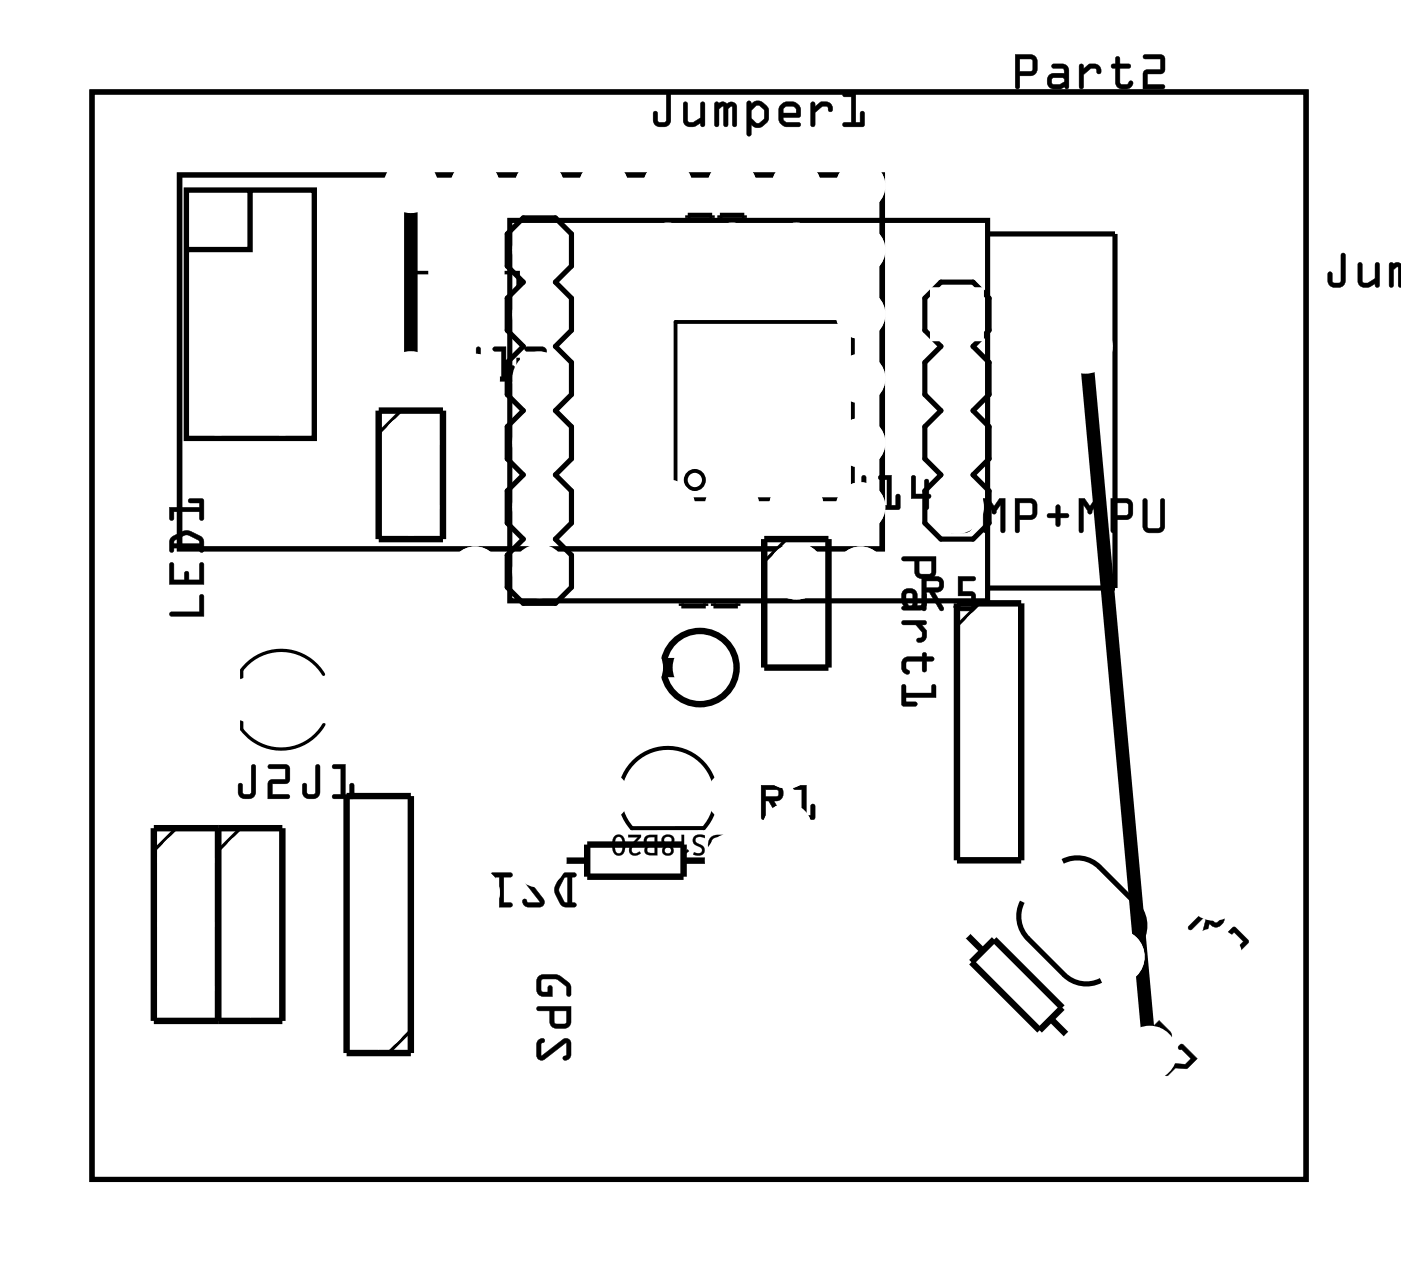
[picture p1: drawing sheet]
<svg xmlns="http://www.w3.org/2000/svg" width="55mm" height="50mm" viewBox="0 0 55 50" stroke-linecap="round" stroke-linejoin="round" font-family="sans-serif">
<path d="M3.6 3.6h48v43h-48zM20.2 8.7h18.8v15.1h-18.8zM20.7 8.6h1.3l.6 .6v1.3l-.6 .7 .6 .6v1.3l-.6 .6 .6 .6v1.3l-.6 .6 .6 .7v1.2l-.6 .7 .6 .6v1.3l-.6 .6 .6 .6v1.3l-.6 .7h-1.3l-.6-.7v-1.3l.6-.6-.6-.6v-1.3l.6-.6-.6-.7v-1.2l.6-.7-.6-.6v-1.3l.6-.6-.6-.6v-1.3l.6-.6-.6-.7v-1.3zM27.2 8.6v-.1h1v.1M28.5 8.6v-.1h.9v.1M37.2 11.2h1.3l.6 .6v1.3l-.6 .6 .6 .6v1.3l-.6 .6 .6 .7v1.2l-.6 .7 .6 .6v1.3l-.6 .6h-1.3l-.6-.6v-1.3l.6-.6-.6-.7v-1.2l.6-.7-.6-.6v-1.3l.6-.6-.6-.6v-1.3zM39.1 9.2h5v14h-5M26.9 23.9v.1h1v-.1M28.2 23.9v.1h1v-.1M40.4 35.7a1.25 1.25 0 0 0 .2 1.4l1.5 1.4a1.25 1.25 0 0 0 1.4 .3M42 34.1a1.25 1.25 0 0 1 1.5 .2l1.4 1.4a1.25 1.25 0 0 1 .2 1.5" fill="none" stroke="#000" stroke-width=".2"/>
<g fill="#000">
<path d="M26.1 26.1h.6v.5h-.6z"/>
<path d="M3.6 3.6h48v43h-48zM3.6 3.6v43h48v-43z"/>
<path d="M18.8 13.7l.2 .1v1a.37 .37 0 0 1-.3 .3 .37 .37 0 0 1-.4-.3v-.3a.1 .1 0 0 1 .1-.1 .1 .1 0 0 1 .1 .1v.4h.3zM18.9 13.7l-.1 1.1-.3 .1-.1-.4h-.1v.3a.35 .35 0 0 0 .4 .3 .35 .35 0 0 0 .3-.3v-1zM19.5 13.7h.5v1.2h.2v-.4a.1 .1 0 0 1 .1-.1 .1 .1 0 0 1 .1 .1l-.1 .6h-.7a.1 .1 0 0 1-.1-.1 .1 .1 0 0 1 .1-.1h.2v-1h-.3zM19.5 13.7v.2h.3v1h-.3v.1l.8 .1v-.6h-.1v.4h-.2v-1.2zM20.8 13.7h.6l.2 .2-.1 .5 .1 .6-.2 .1h-.6a.1 .1 0 0 1-.1-.1 .1 .1 0 0 1 .1-.1h.6v-.4h-.4a.1 .1 0 0 1-.1-.1 .1 .1 0 0 1 .1-.1h.4v-.4h-.6zM20.8 13.7v.2h.6v.4h-.4l-.1 .1 .1 .1h.4v.4h-.6v.1l.7 .1 .1-.2-.1-.5 .1-.6-.2-.1z"/>
<path d="M18.8 13.7l.2 .1v1a.36 .36 0 0 1-.3 .3 .36 .36 0 0 1-.4-.3v-.3h.1h.1v.4l.3-.1zM19.5 13.7h.5v1.2h.2v-.4h.1v.6l-.8-.1v-.1h.3v-1h-.3zM20.8 13.7h.6l.2 .1-.1 .6 .1 .5-.1 .2-.8-.1 .1-.1h.6v-.4h-.4l-.1-.1 .1-.1h.4v-.4h-.6z"/>
<path d="M26.4 3.7h.1v1.1a.37 .37 0 0 1-.3 .2 .37 .37 0 0 1-.4-.2v-.3a.1 .1 0 0 1 .1-.1 .1 .1 0 0 1 .1 .1v.3h.3zM26.4 3.7l-.1 1.1h-.3l-.1-.4-.1 .1v.3a.35 .35 0 0 0 .4 .2 .35 .35 0 0 0 .3-.2v-1.1zM27 4l.2 .1v.7h.1l.4-.1v-.6a.1 .1 0 0 1 .1-.1 .1 .1 0 0 1 .1 .1v.8a.11 .11 0 0 1-.2 .1 .1 .1 0 0 1 0-.1 .4 .4 0 0 1-.7-.1zM27 4.1v.7a.35 .35 0 0 0 .5 .2l.2-.2v.2h.2v-.9h-.2v.6l-.4 .1h-.1v-.7zM28.3 4h.3l.1 .1a.22 .22 0 0 1 .3-.1 .22 .22 0 0 1 .1 .2v.7a.1 .1 0 0 1-.1 .1 .1 .1 0 0 1-.1-.1v-.7l-.1 .1v.6a.1 .1 0 0 1-.1 .1 .1 .1 0 0 1-.1-.1v-.7l-.2 .1v.6a.1 .1 0 0 1-.1 .1 .1 .1 0 0 1-.1-.1zM28.3 4.1v.9h.1v-.7l.2-.1v.8h.2v-.7l.1-.1 .1 .8h.1v-.9zM29.5 4h.2v.1l.2-.1h.2l.2 .2 .1 .2a.5 .5 0 0 1-.2 .6l-.3 .1-.2-.2v.4a.1 .1 0 0 1-.1 .1 .1 .1 0 0 1-.1-.1zM29.6 4l-.1 1.3 .1 .1 .1-.1v-.4l.2 .1h.2l.3-.2v-.4l-.3-.4h-.2l-.2 .1v-.1zM29.9 4.2l-.2 .2v.3l.3 .2 .2-.2v-.3l-.2-.2zM29.9 4.2h.1l.2 .2v.3l-.2 .2-.3-.2v-.3zM30.9 4.1l.2-.1h.3l.2 .1 .1 .2-.1 .3h-.6l.1 .2h.5a.1 .1 0 0 1 .1 .1 .1 .1 0 0 1-.1 .1h-.5l-.2-.1-.1-.2zM30.9 4.2l-.1 .5 .1 .2 .2 .1h.5v-.1l-.5-.1-.1-.1v-.1h.6v-.3l-.1-.2-.4-.1zM31 4.3v.2h.5l-.1-.3zM31 4.3l.4-.1 .1 .3h-.5zM32.1 4h.1v.2l.2-.2a.33 .33 0 0 1 .4 0 .33 .33 0 0 1 .1 .4 .14 .14 0 0 1-.2 0 .14 .14 0 0 1 0-.2h-.2l-.3 .2v.5a.1 .1 0 0 1-.1 .1 .1 .1 0 0 1-.1-.1zM32.1 4.1v.9h.1v-.6l.3-.2h.2l.2 .2a.23 .23 0 0 0 0-.2 .23 .23 0 0 0-.2-.2h-.3l-.2 .2v-.1zM33.3 3.7l.5-.1v1.2h.2v-.3a.1 .1 0 0 1 .1-.1 .1 .1 0 0 1 .1 .1v.5h-.8a.1 .1 0 0 1-.1-.1 .1 .1 0 0 1 .1-.1h.3v-1h-.3zM33.3 3.7l.1 .1h.3v1l-.3 .1-.1 .1h.8v-.6l-.1 .1v.3h-.2v-1.1z"/>
<path d="M26.4 3.7h.1v1.1a.36 .36 0 0 1-.3 .2 .36 .36 0 0 1-.4-.2v-.4h.1h.1v.4h.3zM27 4.1h.2v.7h.1l.4-.1v-.6h.1v.9h-.1v-.1a.38 .38 0 0 1-.4 .1 .38 .38 0 0 1-.3-.2zM28.3 4.1h.8v.9h-.1l-.1-.8-.1 .1v.7h-.2v-.8l-.2 .1v.7h-.1zM29.5 4h.2v.1l.2-.1h.2l.3 .3a.54 .54 0 0 1-.4 .8l-.3-.2v.4h-.2zM29.9 4.2l-.2 .2v.3l.3 .2 .2-.2v-.3l-.2-.2zM30.9 4.2l.2-.2h.3l.2 .1 .1 .2-.1 .3-.6 .1 .1 .1h.5v.2h-.5l-.2-.1-.1-.2zM31 4.3v.2h.5l-.1-.3zM32.1 4.1h.1v.1l.2-.2a.33 .33 0 0 1 .4 .1 .33 .33 0 0 1 .1 .3 .12 .12 0 0 1-.2 0 .12 .12 0 0 1 0-.2h-.2l-.3 .2v.6h-.1zM33.3 3.7h.5v1.1h.2v-.4h.1v.6h-.8l.1-.2h.3v-1h-.3z"/>
<path d="M34.1 18.8l.1 .1v1a.37 .37 0 0 1-.3 .3 .37 .37 0 0 1-.4-.3v-.3a.1 .1 0 0 1 .1-.1 .1 .1 0 0 1 .1 .1l.1 .3h.2zM34.1 18.8v1.1l-.4 .1-.1-.5v.1v.3a.35 .35 0 0 0 .3 .3 .35 .35 0 0 0 .3-.3v-1zM34.7 18.8h.6l-.1 1.2h.2v-.4a.1 .1 0 0 1 .1-.1 .1 .1 0 0 1 .1 .1v.5l-.8 .1a.1 .1 0 0 1-.1-.1 .1 .1 0 0 1 .1-.1h.3v-1h-.3zM34.8 18.8v.2h.3v1h-.3l-.1 .1h.8v-.6l-.1 .1v.4h-.2v-1.2zM36 18.8h.2v.7h.3v-.5a.1 .1 0 0 1 .1-.1 .1 .1 0 0 1 .1 .1v.5a.09 .09 0 0 1 .1 .1 .09 .09 0 0 1-.1 .1v.4a.1 .1 0 0 1-.1 .1 .1 .1 0 0 1-.1-.1v-.4h-.5zM36.1 18.8l-.1 .9h.6v.4h.1v-.4l.1-.1-.1-.1v-.5h-.1v.5h-.4v-.6z"/>
<path d="M34.1 18.8l.1 .1v1a.36 .36 0 0 1-.3 .3 .36 .36 0 0 1-.4-.3v-.3l.1-.1 .1 .1v.4l.4-.1zM34.7 18.8h.5v1.2h.2v-.4l.1-.1v.6h-.8l.1-.1h.3v-1h-.3zM36.1 18.8h.1v.7h.3l.1-.5h.1v.5l.1 .1-.1 .1v.4h-.1l-.1-.4h-.5z"/>
<path d="M7 6.8v15h28v-15zM7.2 7h27.6v14.6h-27.6z"/>
<path d="M40.1 2.1l.7 .1 .2 .2-.1 .5-.6 .1v.4a.1 .1 0 0 1-.1 .1 .1 .1 0 0 1-.1-.1zM40.1 2.2v1.2l.1 .1 .1-.1v-.4l.6-.1 .1-.5-.2-.2zM40.3 2.3v.5h.5v-.4zM40.3 2.3l.5 .1v.4h-.5zM41.6 2.5h.4l.2 .1 .1 .2v.6a.09 .09 0 0 1-.1 .1 .09 .09 0 0 1-.1-.1l-.4 .1a.32 .32 0 0 1-.3-.3 .32 .32 0 0 1 .3-.3h.4l-.1-.2h-.4zM41.6 2.6v.1l.5 .1v.1h-.4a.31 .31 0 0 0-.3 .3 .31 .31 0 0 0 .3 .3l.4-.1 .1 .1v-.7l-.1-.2zM41.6 3.1v.2h.3l.2-.1-.1-.1zM41.6 3.1h.4l.1 .1-.2 .2-.3-.1zM42.7 2.5h.1v.2l.2-.2a.33 .33 0 0 1 .4 .1 .33 .33 0 0 1 .1 .3 .14 .14 0 0 1-.1 0 .14 .14 0 0 1-.1-.2h-.2l-.3 .3v.4a.1 .1 0 0 1-.1 .1 .1 .1 0 0 1 0-.1zM42.7 2.6v.9h.1v-.6l.3-.2h.2l.2 .2a.23 .23 0 0 0 0-.2 .23 .23 0 0 0-.2-.2h-.3l-.2 .2v-.1zM44.1 2.2l.2 .1v.2h.3a.1 .1 0 0 1 .1 .1 .1 .1 0 0 1-.1 .1h-.3v.6h.2l.2-.1h.1a.21 .21 0 0 1 0 .3 .21 .21 0 0 1-.3 0h-.2l-.2-.1v-.7h-.1a.1 .1 0 0 1-.1-.1 .1 .1 0 0 1 .1-.1h.1zM44.1 2.3v.2l-.2 .1 .2 .1v.6a.37 .37 0 0 0 .3 .2 .37 .37 0 0 0 .4-.2l-.1-.1-.1 .1h-.3v-.6h.3l.1-.1-.1-.1h-.3v-.2zM45.2 2.2l.7-.1 .2 .2-.1 .6h-.6v.4h.6a.1 .1 0 0 1 .1 .1 .1 .1 0 0 1-.1 .1h-.8v-.7l.7-.1v-.4h-.7zM45.2 2.2v.1h.7v.5h-.7v.7h.8v-.1h-.6v-.5h.6v-.6l-.1-.1z"/>
<path d="M40.1 2.2h.7l.2 .2-.1 .5-.6 .1v.4l-.1 .1-.1-.1zM40.3 2.3v.5h.5v-.4zM41.6 2.6l.5-.1 .2 .3-.1 .7-.1-.1-.4 .1a.32 .32 0 0 1-.3-.3 .32 .32 0 0 1 .3-.3h.4v-.1l-.5-.1zM41.6 3.1v.2h.3l.2-.1-.1-.1zM42.7 2.6h.1v.1l.2-.2a.33 .33 0 0 1 .4 .1 .33 .33 0 0 1 .1 .3 .12 .12 0 0 1-.1 0 .12 .12 0 0 1-.1-.2h-.2l-.3 .3v.5h-.1zM44.1 2.3h.2v.2h.4v.1v.1h-.4v.6h.3l.1-.1h.1a.35 .35 0 0 1-.4 .4 .35 .35 0 0 1-.3-.3v-.6l-.2-.1 .2-.1zM45.2 2.2h.7l.1 .1v.6h-.6v.4h.6v.2h-.8v-.7l.7-.1v-.4h-.7z"/>
<path d="M53 10l.2 .1v1a.37 .37 0 0 1-.4 .3 .37 .37 0 0 1-.3-.3v-.3a.1 .1 0 0 1 .1-.1 .1 .1 0 0 1 .1 .1v.4h.3zM53 10v1.1l-.3 .1-.1-.4h-.1v.3a.35 .35 0 0 0 .3 .3 .35 .35 0 0 0 .4-.3v-1zM53.7 10.4h.2v.7v.1l.5-.2v-.5a.1 .1 0 0 1 0-.1 .1 .1 0 0 1 .1 .1v.8a.1 .1 0 0 1-.1 .1 .1 .1 0 0 1 0-.2 .4 .4 0 0 1-.7-.1zM53.7 10.4v.7a.35 .35 0 0 0 .5 .2l.2-.1v.2l.1-.1v-.9h-.1v.6l-.5 .2-.1-.1v-.7zM54.9 10.4h.3l.2 .1v-.1v1v-.8v.7h-.1l-.1-.7-.1 .1v.6a.1 .1 0 0 1-.1 .1 .1 .1 0 0 1-.1-.1zM54.9 10.4v.9h.2v-.6l.1-.2 .1 .8h.1v-.8v.9v-1v.1l-.2-.1zM55.4 10.3v1.4zM55.4 10.3v1.4zM55.4 10.5v.7zM55.4 10.5v.7zM55.4 10.4v1zM55.4 10.4v1zM55.4 10.6v.2zM55.4 10.5v.3zM55.4 10.4v1zM55.4 10.4v1zM55.4 10v1.4zM55.4 10v1.4z"/>
<path d="M53 10l.2 .1v1a.36 .36 0 0 1-.4 .3 .36 .36 0 0 1-.3-.3v-.3l.1-.1 .1 .1v.4l.3-.1zM53.7 10.4h.1l.1 .7v.1l.5-.2v-.6h.1v.9h-.1v-.1a.38 .38 0 0 1-.4 .2 .38 .38 0 0 1-.3-.3zM54.9 10.4h.3l.2 .1v-.1v1v-.8v.7h-.1l-.1-.7-.1 .1v.6h-.2zM55.4 10.3v1.4zM55.4 10.5v.7zM55.4 10.4v1zM55.4 10.6v.2zM55.4 10.4v1zM55.4 10v1.4z"/>
<path d="M6.7 24.2h1.2v-.6h.2v.8h-1.3zM6.7 22.3h.2v.6h.4v-.3h.1h.1v.3h.4v-.6l.1-.1 .1 .9h-1.4zM6.8 21.2a.81 .81 0 0 1 1.2 0l.1 .6h-.1l-.1-.1h-1l-.1 .1-.1-.4zM6.9 21.4v.1h1l-.1-.1-.4-.3zM6.7 20.1h1.2v-.2h-.4l-.1-.1 .6-.1 .1 .8h-.2v-.3h-1v.3l-.1 .1z"/>
<path d="M6.7 24.2h1.2v-.6a.1 .1 0 0 1 .1-.1 .1 .1 0 0 1 .1 .1v.8h-1.3zM6.7 24.2l.1 .2h1.3l-.1-.8h-.1v.6zM6.7 22.3h.2v.6h.4v-.2a.1 .1 0 0 1 .1-.1 .1 .1 0 0 1 .1 .1v.2h.4v-.6a.1 .1 0 0 1 .1-.1 .1 .1 0 0 1 .1 .1v.8h-1.4zM6.7 22.3v.8h1.4l-.1-.8h-.1v.6h-.4v-.3h-.1h-.1v.3h-.4v-.6zM6.8 21.2l.5-.2h.3l.4 .3 .1 .5a.1 .1 0 0 1-.1 .1 .1 .1 0 0 1-.1-.1v-.1h-1v.1a.1 .1 0 0 1-.1 .1 .1 .1 0 0 1-.1-.1zM6.8 21.2l-.1 .2 .1 .4h.1v-.1h1v.1h.1v-.5l-.4-.3h-.4zM6.9 21.4v.1h1l-.1-.1-.4-.2zM6.9 21.4l.5-.3 .4 .2 .1 .2h-1zM6.7 20l1.2 .1v-.2h-.4a.1 .1 0 0 1-.1-.1 .1 .1 0 0 1 .1-.1h.5l.1 .8a.1 .1 0 0 1-.1 .1 .1 .1 0 0 1-.1-.1v-.3h-1v.3a.1 .1 0 0 1-.1 .1 .1 .1 0 0 1-.1-.1zM6.7 20.1l.1 .5 .1-.1v-.3h1v.3h.1v-.8l-.5 .1v.1h.4v.2z"/>
<path d="M10 30.2l.1 .1v1a.37 .37 0 0 1-.3 .3 .37 .37 0 0 1-.4-.3v-.2a.1 .1 0 0 1 .1-.1 .1 .1 0 0 1 .1 .1v.3h.3zM10 30.3l-.1 1.1h-.3l-.1-.4h-.1v.3a.35 .35 0 0 0 .4 .3 .35 .35 0 0 0 .3-.3v-1zM10.6 30.2h.7l.2 .1-.1 .6-.6 .1v.4h.6a.1 .1 0 0 1 .1 .1 .1 .1 0 0 1-.1 .1h-.8v-.7l.7-.1v-.4h-.7zM10.6 30.3v.1h.7v.4l-.7 .1v.7h.8v-.2h-.6v-.4l.6-.1v-.6l-.1-.1z"/>
<path d="M10 30.2l.1 .1v1a.36 .36 0 0 1-.3 .3 .36 .36 0 0 1-.4-.3v-.3h.1h.1v.4h.3zM10.6 30.2h.7l.1 .1v.6l-.6 .1v.4h.6v.2h-.8v-.7l.7-.1v-.4h-.7z"/>
<path d="M12.5 30.2l.2 .1v1a.37 .37 0 0 1-.4 .3 .37 .37 0 0 1-.4-.3v-.2a.1 .1 0 0 1 .1-.1 .1 .1 0 0 1 .1 .1l.1 .3h.2zM12.5 30.3v1.1h-.4l-.1-.4v.3a.35 .35 0 0 0 .3 .3 .35 .35 0 0 0 .3-.3v-1zM13.1 30.2h.6v1.2h.1v-.3a.1 .1 0 0 1 .1-.1 .1 .1 0 0 1 .1 .1v.5h-.8a.1 .1 0 0 1-.1-.1 .1 .1 0 0 1 .1-.1h.3v-1h-.3zM13.2 30.3v.1h.3v1h-.3l-.1 .1 .8 .1v-.6h-.1v.4h-.2l.1-1.2z"/>
<path d="M12.5 30.2l.1 .1v1a.36 .36 0 0 1-.3 .3 .36 .36 0 0 1-.3-.3v-.3h.1l.1 .4h.3zM13.2 30.2h.5v1.2h.1v-.4h.1v.6l-.8-.1 .1-.1h.3v-1h-.3z"/>
<path d="M21.3 38.6l.2-.1a.92 .92 0 0 1 1.1 .6v.2l-.1 .1-.1-.4-.3-.3h-.7v.5h.3v-.2h.1v.4h-.4l-.2-.3zM21.2 39.8h1.4v.7l-.2 .1h-.5l-.1-.1-.1-.5h-.4zM21.9 40v.5h.5v-.5zM21.3 41.1h.2l-.1 .2v.4l.9-.6h.2l.1 .2v.5l-.2 .1h-.1l.1-.2v-.5l-.9 .7h-.2l-.1-.2z"/>
<path d="M21.3 38.6l.2-.1 .7 .1 .4 .3v.4a.1 .1 0 0 1-.1 .1 .1 .1 0 0 1-.1-.1v-.3l-.4-.3h-.6v.5h.3l-.1-.1a.1 .1 0 0 1 .1-.1 .1 .1 0 0 1 .1 .1v.3l-.5-.1-.1-.2zM21.3 38.6l-.1 .5 .2 .3h.4v-.4h-.1v.2h-.3v-.5h.7l.3 .3v.3l.1 .1 .1-.3-.1-.3a.98 .98 0 0 0-1.2-.2zM21.2 39.8h1.4v.7l-.2 .2h-.5l-.2-.2v-.5h-.4zM21.2 39.8l.1 .2h.4l.1 .5 .1 .1h.5l.1-.1 .1-.7zM21.9 40v.5h.5v-.5zM21.9 40h.5v.5h-.5zM21.3 41.1l.1-.1a.13 .13 0 0 1 .1 .2 .13 .13 0 0 1-.1 .1v.4l.8-.6a.21 .21 0 0 1 .3 0 .21 .21 0 0 1 .1 .2v.5l-.3 .1a.13 .13 0 0 1 0-.1 .13 .13 0 0 1 .1-.1v-.5l-.9 .7h-.2l-.1-.2zM21.3 41.1l-.1 .6a.19 .19 0 0 0 .1 .2 .19 .19 0 0 0 .2 0l.9-.7v.5l-.1 .1 .1 .1 .1-.1 .1-.5a.2 .2 0 0 0-.3-.2l-.9 .7v-.5l.1-.2z"/>
<path d="M22.2 34.6l.5-.1 .1 .1-.2 .1v1h.2v.1h-.6a.8 .8 0 0 1-.1-1.2zM22.3 34.7l-.2 .5 .2 .4 .1 .1v-1zM20.7 34.6l.6-.1 .2 .2-.1 .1-.1-.1h-.5l.7 .9-.1 .3h-.5l-.2-.2v-.2l.2 .2h.4l-.6-.9zM19.4 34.5l.9 .1-.1 .1h-.3v1h.3v.2h-.5v-1.2h-.1v.4h-.2z"/>
<path d="M22.2 34.6l.5-.1a.1 .1 0 0 1 .1 .1 .1 .1 0 0 1-.1 .1h-.1v1h.1a.1 .1 0 0 1 .1 .1 .1 .1 0 0 1-.1 .1l-.5-.1-.2-.4-.1-.3zM22.2 34.6l-.2 .4v.4l.2 .4 .5 .1 .1-.2h-.2v-1h.1l.1-.1-.4-.1zM22.3 34.7l-.2 .5 .2 .4 .1 .1v-1zM22.3 34.7h.1v1l-.1-.1-.2-.4zM20.7 34.6l.7-.1 .1 .2a.13 .13 0 0 1-.1 .1 .13 .13 0 0 1-.1-.1h-.5l.7 .8a.21 .21 0 0 1 0 .3 .21 .21 0 0 1-.2 .1h-.5l-.2-.3a.13 .13 0 0 1 .2 0 .13 .13 0 0 1 .1 .1h.4l-.6-.9zM20.7 34.6v.2l.7 .9h-.5l-.2-.1v.1l.1 .1 .5 .1a.22 .22 0 0 0 .2-.4l-.7-.8h.5l.2 .1-.1-.2-.1-.1zM19.4 34.5h.8a.1 .1 0 0 1 .1 .1 .1 .1 0 0 1-.1 .1h-.3v1h.3a.1 .1 0 0 1 .1 .1 .1 .1 0 0 1-.1 .1h-.5v-1.2h-.1v.3a.1 .1 0 0 1-.1 .1 .1 .1 0 0 1-.1-.1zM19.4 34.5l.1 .6h.1v-.4h.1v1.2h.5v-.2h-.3v-1h.3v-.1z"/>
<path d="M28.1 33.1l.5-.1v.8a.44 .44 0 0 1-.5-.1 .44 .44 0 0 1-.1-.5zM28.1 33.1a.41 .41 0 0 0-.1 .4 .41 .41 0 0 0 .4 .3h.2v-.8zM28.2 33.2a.32 .32 0 0 0-.1 .4 .32 .32 0 0 0 .4 .1v-.6zM28.2 33.2l.3-.1v.6a.33 .33 0 0 1-.4-.1 .33 .33 0 0 1 .1-.4zM27.5 33.1l.1-.1a.17 .17 0 0 1 .2 0 .17 .17 0 0 1 .1 .1 .17 .17 0 0 0-.3 0 .17 .17 0 0 0 .1 .3 .25 .25 0 0 1 .1 .4 .25 .25 0 0 1-.4 0v-.1a.16 .16 0 0 0 .3 0 .16 .16 0 0 0-.1-.2l-.2-.2zM27.5 33.1a.31 .31 0 0 0 0 .3 .31 .31 0 0 0 .2 .1 .17 .17 0 0 1 0 .2 .17 .17 0 0 1-.3 0v.1a.26 .26 0 0 0 .4-.1 .26 .26 0 0 0-.3-.4 .19 .19 0 0 1 .1-.2 .19 .19 0 0 1 .3 0l-.1-.1zM26.9 33h.1v.7l.2-.1v.1l-.2 .1h-.1zM26.9 33v.8h.1l.2-.1v-.1l-.2 .1v-.7zM26.2 33.1a.25 .25 0 0 1 .4 0 .25 .25 0 0 1-.1 .3 .21 .21 0 0 1 .1 .4 .21 .21 0 0 1-.4 0 .21 .21 0 0 1 .1-.4l-.2-.1zM26.2 33.1v.2l.1 .1a.2 .2 0 0 0 0 .3 .2 .2 0 0 0 .3 0 .2 .2 0 0 0-.1-.3 .24 .24 0 0 0 .1-.3 .24 .24 0 0 0-.4 0zM26.3 33.2a.15 .15 0 0 0 .3 0 .15 .15 0 0 0-.3 0zM26.3 33.2a.16 .16 0 0 1 .3 0 .16 .16 0 0 1-.3 0zM26.3 33.6a.12 .12 0 0 0 .2 0 .12 .12 0 0 0-.2 0zM26.3 33.6a.13 .13 0 0 1 .2 0 .13 .13 0 0 1-.2 0zM25.5 33.1l.5-.1v.8h-.2a.21 .21 0 0 1-.3-.1 .21 .21 0 0 1 .1-.3l-.1-.1zM25.5 33.1a.21 .21 0 0 0 0 .2 .21 .21 0 0 0 .1 .1 .2 .2 0 0 0-.1 .3 .2 .2 0 0 0 .3 .1h.2v-.8zM25.6 33.5v.2h.3v-.2zM25.6 33.5h.3v.2h-.1a.14 .14 0 0 1-.2 0 .14 .14 0 0 1 0-.2zM25.6 33.1v.2l.3 .1v-.3zM25.6 33.1h.3v.3h-.3zM24.8 33h.5l-.1 .3a.21 .21 0 0 0-.2 .2 .21 .21 0 0 0 .1 .2h.2a.27 .27 0 0 1-.4 0 .27 .27 0 0 1 .1-.4l.2-.2h-.4zM24.8 33v.1h.4l-.1 .2a.27 .27 0 0 0-.2 .3 .27 .27 0 0 0 .3 .2l.1-.1a.19 .19 0 0 1-.3 0 .19 .19 0 0 1 .1-.3l.2-.4zM24.3 33.1a.32 .32 0 0 1 .4 0 .32 .32 0 0 1 0 .4 .28 .28 0 0 1-.3 .3 .28 .28 0 0 1-.2-.4zM24.3 33.1l-.1 .2a.31 .31 0 0 0 0 .4 .31 .31 0 0 0 .4 .1l.1-.3a.31 .31 0 0 0 0-.4 .31 .31 0 0 0-.4 0zM24.4 33.1l-.1 .3a.2 .2 0 0 0 0 .3 .2 .2 0 0 0 .3 0 .2 .2 0 0 0 0-.3v-.3zM24.4 33.1a.21 .21 0 0 1 .2 .1 .21 .21 0 0 1 0 .2 .21 .21 0 0 1 0 .3 .21 .21 0 0 1-.3 0 .21 .21 0 0 1 0-.3z"/>
<path d="M28.1 33.1l.5-.1v.8a.44 .44 0 0 1-.5-.1 .44 .44 0 0 1 0-.5zM28.2 33.2a.33 .33 0 0 0-.1 .4 .33 .33 0 0 0 .4 .1v-.6zM27.5 33.1v-.1a.24 .24 0 0 1 .4 .1 .17 .17 0 0 0-.3 0 .17 .17 0 0 0 0 .3 .26 .26 0 0 1 .2 .3 .26 .26 0 0 1-.4 .1v-.1a.18 .18 0 0 0 .3 0 .18 .18 0 0 0 0-.2 .18 .18 0 0 0-.2-.1l-.1-.1zM26.9 33h.1v.7l.2-.1v.1l-.2 .1h-.1zM26.2 33.1a.24 .24 0 0 1 .4 0 .24 .24 0 0 1-.1 .3 .21 .21 0 0 1 .1 .3 .21 .21 0 0 1-.3 .1 .21 .21 0 0 1 0-.4l-.1-.1zM26.3 33.2a.15 .15 0 0 0 .3 0 .15 .15 0 0 0-.3 0zM26.3 33.6a.12 .12 0 0 0 .2 0 .12 .12 0 0 0-.2 0zM25.5 33.1l.5-.1v.8h-.2a.2 .2 0 0 1-.3-.1 .2 .2 0 0 1 .1-.3l-.1-.1zM25.6 33.5v.2h.3v-.2zM25.6 33.1v.2l.3 .1v-.3zM24.8 33h.5l-.2 .3a.22 .22 0 0 0-.1 .2 .22 .22 0 0 0 .2 .2h.1a.27 .27 0 0 1-.4 0 .27 .27 0 0 1 .1-.4l.2-.2h-.4zM24.3 33.1a.31 .31 0 0 1 .4 0 .31 .31 0 0 1 0 .4 .28 .28 0 0 1-.3 .3 .28 .28 0 0 1-.2-.4zM24.4 33.1l-.1 .3a.2 .2 0 0 0 0 .3 .2 .2 0 0 0 .3 0 .2 .2 0 0 0 0-.3v-.3z"/>
<path d="M30.1 31h.6a.32 .32 0 0 1 .3 .4 .32 .32 0 0 1-.4 .3l.4 .6a.1 .1 0 0 1-.1 .1 .1 .1 0 0 1-.1 0l-.4-.7h-.1v.6a.1 .1 0 0 1-.1 .1 .1 .1 0 0 1-.1-.1zM30.1 31v1.4l.2-.1v-.6h.1l.4 .7h.1l-.3-.7a.31 .31 0 0 0 .4-.3 .31 .31 0 0 0-.3-.3zM30.3 31.2v.3l.5-.1-.1-.2zM30.3 31.2h.4l.1 .2-.5 .1zM31.4 31.1l.5-.1v1.2h.1v-.3a.1 .1 0 0 1 .1-.1 .1 .1 0 0 1 .1 .1v.5h-.8a.1 .1 0 0 1-.1-.1 .1 .1 0 0 1 .1-.1h.3v-1h-.3zM31.4 31.1v.1h.3v1h-.3v.2h.8v-.6h-.1v.4h-.2v-1.2z"/>
<path d="M30.1 31h.6a.32 .32 0 0 1 .3 .4 .32 .32 0 0 1-.4 .3l.4 .7h-.2l-.4-.7h-.1v.6l-.2 .1zM30.3 31.2v.3l.5-.1-.1-.2zM31.4 31.1l.5-.1v1.2h.1l.1-.4h.1v.6h-.8v-.2h.3v-1h-.3z"/>
<path d="M35.7 22h1.3v.7l-.2 .2h-.5l-.1-.2v-.5h-.5zM36.3 22.2l.1 .5h.4v-.5zM35.7 23.3h.2h.3l.1 .6h.1l.1-.4h.1v.5l-.2 .1h-.7v-.1l-.1-.5zM35.8 23.5v.3l.1 .2 .1-.1 .1-.4zM35.7 24.6l.9-.1v.2h-.2l.2 .2a.33 .33 0 0 1 0 .4 .33 .33 0 0 1-.3 .1 .12 .12 0 0 1 0-.2 .12 .12 0 0 1 .1 0l.1-.2-.3-.3h-.5zM35.7 26h.8v-.2l.1 .2h.3v.1h-.3v.4l-.1 .1v-.1v-.4h-.6l-.1 .3 .2 .1-.1 .2a.34 .34 0 0 1-.3-.3 .34 .34 0 0 1 .1-.4zM35.7 27.1h.1v.3h1v-.3h.1l.1 .5h-1.2v.1l.4 .1 .1 .1h-.6z"/>
<path d="M35.7 22h1.3v.7l-.2 .2h-.5l-.1-.2v-.5h-.5zM35.7 22v.2h.5v.5l.1 .1h.5l.2-.1v-.7zM36.3 22.2l.1 .5h.4v-.5zM36.3 22.2h.5v.5h-.4zM35.7 23.3h.2h.3l.1 .6h.1v-.4a.1 .1 0 0 1 .1-.1 .1 .1 0 0 1 .1 .1v.5l-.1 .1h-.8a.09 .09 0 0 1-.1-.1 .09 .09 0 0 1 .1 0l-.1-.2zM35.7 23.4l-.1 .4 .1 .2v.1h.7l.2-.1v-.5h-.1v.4l-.3 .1v-.6l-.3-.1zM35.8 23.5v.3l.1 .2 .1-.1 .1-.4zM35.8 23.5h.3l-.1 .5h-.1l-.1-.2zM35.7 24.6l.8-.1a.1 .1 0 0 1 .1 .1 .1 .1 0 0 1-.1 .1h-.1l.2 .2a.33 .33 0 0 1 0 .4 .33 .33 0 0 1-.3 .1 .14 .14 0 0 1 0-.2 .14 .14 0 0 1 .1 0l.1-.2-.3-.3h-.5zM35.7 24.6v.1h.5l.3 .3v.2l-.3 .1a.23 .23 0 0 0 .3 .1 .23 .23 0 0 0 .1-.3v-.2l-.2-.2h.2v-.2zM35.7 26h.2h.6l-.1-.1a.1 .1 0 0 1 .1-.1 .1 .1 0 0 1 .1 .1v.1h.2a.1 .1 0 0 1 .1 .1 .1 .1 0 0 1-.1 .1l-.2-.1v.4a.1 .1 0 0 1-.1 .1 .1 .1 0 0 1-.1-.1l.1-.4-.6 .1-.1 .2 .2 .1-.1 .1a.21 .21 0 0 1-.2 0 .21 .21 0 0 1-.1-.2zM35.7 26a.38 .38 0 0 0 .2 .7l.1-.1-.2-.2 .1-.3h.6v.4v.1l.1-.1v-.4h.3v-.1h-.3l-.1-.2v.2zM35.7 27.1h.1v.3h1v-.3a.1 .1 0 0 1 .1-.1 .1 .1 0 0 1 .1 .1v.5h-1.2v.1h.4a.1 .1 0 0 1 .1 .1 .1 .1 0 0 1-.1 .1h-.6zM35.7 27.1v.8h.5v-.1h-.4v-.2h1.2l-.1-.5h-.1v.3h-1v-.3z"/>
<path d="M36.4 22.8h.6a.32 .32 0 0 1 .3 .4 .32 .32 0 0 1-.4 .2l.4 .6a.1 .1 0 0 1 0 .2 .11 .11 0 0 1-.2-.1l-.4-.7h-.1v.7a.1 .1 0 0 1-.1 .1 .1 .1 0 0 1-.1-.1zM36.4 22.8l.1 1.3h.1v-.7h.1l.4 .7h.2l-.4-.7a.31 .31 0 0 0 .4-.2 .31 .31 0 0 0-.3-.4zM36.6 23v.2h.5v-.2zM36.6 23h.5v.2h-.5zM37.9 22.8h.6a.1 .1 0 0 1 .1 .1 .1 .1 0 0 1-.1 .1h-.4v.4h.4l.1 .6-.2 .2-.6-.1a.1 .1 0 0 1-.1-.1 .1 .1 0 0 1 .1-.1l.6 .1v-.4h-.5zM37.9 22.8v.8h.5v.4l-.6-.1-.1 .1 .3 .1h.5l.1-.1v-.5l-.1-.1h-.5v-.4h.5l.1-.1z"/>
<path d="M36.4 22.8h.6a.32 .32 0 0 1 .3 .4 .32 .32 0 0 1-.4 .2l.4 .7h-.1l-.5-.7h-.1v.7h-.1zM36.6 23v.2h.5v-.2zM37.9 22.8h.6l.1 .1-.1 .1h-.4v.4h.4l.1 .1v.5l-.2 .2h-.4a.15 .15 0 0 1-.2-.1 .15 .15 0 0 1 0-.2l.6 .1v-.4h-.5z"/>
<path d="M37.6 19.7h.5a.4 .4 0 0 1 .4 .3 .4 .4 0 0 1-.1 .4l.1 .3a.37 .37 0 0 1-.4 .4h-.5zM37.6 19.7v1.4h.5a.39 .39 0 0 0 .3-.3 .39 .39 0 0 0-.1-.4 .39 .39 0 0 0 .1-.4 .39 .39 0 0 0-.3-.3zM37.8 20.5v.4h.3a.2 .2 0 0 0 .2-.2 .2 .2 0 0 0-.2-.2zM37.8 20.5h.3a.22 .22 0 0 1 .2 .2 .22 .22 0 0 1-.2 .2h-.3zM37.8 19.9v.4h.3a.2 .2 0 0 0 .2-.2 .2 .2 0 0 0-.2-.2zM37.8 19.9h.3a.22 .22 0 0 1 .2 .2 .22 .22 0 0 1-.2 .2h-.3zM38.9 19.7h.2l.2 .3 .2-.3h.2v1.3a.1 .1 0 0 1-.1 .1 .1 .1 0 0 1 0-.1v-1l-.2 .2a.1 .1 0 0 1-.1 .1 .1 .1 0 0 1-.1-.1l-.2-.2 .1 1a.1 .1 0 0 1-.1 .1 .1 .1 0 0 1-.1-.1zM38.9 19.7v1.3l.1 .1v-.1v-1.1l.3 .4 .3-.4v1.1l.1 .1v-1.4h-.2l-.2 .3-.2-.3zM40.1 19.7h.7l.2 .3-.1 .5-.6 .1v.4a.1 .1 0 0 1-.1 .1 .1 .1 0 0 1-.1-.1zM40.1 19.7v1.3l.1 .1 .1-.1v-.5h.6l.1-.5-.2-.3zM40.3 19.9v.5l.5-.1v-.4zM40.3 19.9h.5v.5h-.5zM41.4 20.3h.3v-.3a.1 .1 0 0 1 .1-.1 .1 .1 0 0 1 .1 .1v.3h.3a.1 .1 0 0 1 .1 .1 .1 .1 0 0 1-.1 .1h-.3v.2a.1 .1 0 0 1-.1 .1 .1 .1 0 0 1-.1-.1v-.2h-.3zM41.4 20.3v.2h.3l.1 .3 .1-.3h.3l.1-.1-.1-.1h-.3l-.1-.3-.1 .3zM42.6 19.7h.3l.2 .3 .2-.3h.2v1.3a.1 .1 0 0 1-.1 .1 .1 .1 0 0 1-.1-.1v-1l-.1 .2a.1 .1 0 0 1-.1 .1 .1 .1 0 0 1-.1-.1l-.2-.2v1a.1 .1 0 0 1-.1 .1 .1 .1 0 0 1-.1-.1zM42.7 19.7v1.3l.1 .1v-.1v-1.1l.3 .4 .3-.4v1.1l.1 .1v-1.4h-.2l-.2 .3-.2-.3zM43.9 19.7h.7l.2 .3-.1 .5-.6 .1v.4a.1 .1 0 0 1-.1 .1 .1 .1 0 0 1-.1-.1zM43.9 19.7v1.3l.1 .1 .1-.1v-.5h.6l.1-.5-.2-.3zM44.1 19.9v.5l.5-.1v-.4zM44.1 19.9h.5v.5h-.5zM45.2 19.7l.2 .1v1v.1l.5-.1v-1a.1 .1 0 0 1 .1-.1 .1 .1 0 0 1 .1 .1l-.1 1.1-.1 .2h-.5l-.1-.1-.1-.2zM45.2 19.7v1.2l.1 .1h.6l.1-.2v-1l-.1-.1v.1v1l-.5 .1-.1-.1v-1z"/>
<path d="M37.6 19.7h.5a.39 .39 0 0 1 .4 .3 .39 .39 0 0 1-.1 .4l.1 .3a.36 .36 0 0 1-.4 .4h-.5zM37.8 20.5v.4h.3a.21 .21 0 0 0 .2-.2 .21 .21 0 0 0-.2-.2zM37.8 19.9v.4h.3a.21 .21 0 0 0 .2-.2 .21 .21 0 0 0-.2-.2zM38.9 19.7h.2l.2 .3 .2-.3h.2v1.4l-.1-.1v-1l-.2 .2a.1 .1 0 0 1-.1 .1 .1 .1 0 0 1-.1-.1l-.2-.2v1l-.1 .1zM40.1 19.7h.7l.2 .3-.1 .5-.6 .1v.4l-.1 .1-.1-.1zM40.3 19.9v.5l.5-.1v-.4zM41.4 20.3h.3v-.3h.1h.1v.3h.3l.1 .1-.1 .1h-.3v.3h-.1h-.1v-.3h-.3zM42.7 19.7h.2l.2 .3 .2-.3h.2v1.4l-.2-.1v-1l-.1 .2a.1 .1 0 0 1-.1 .1 .1 .1 0 0 1-.1-.1l-.2-.2v1l-.1 .1zM43.9 19.7h.7l.2 .3-.1 .5-.6 .1v.4l-.1 .1-.1-.1zM44.1 19.9v.5l.5-.1v-.4zM45.2 19.7l.1 .1 .1 1v.1l.5-.1v-1l.1-.1v.1v1l-.1 .2h-.6l-.1-.1z"/>
<path d="M47.9 35.7l.4 .4a.32 .32 0 0 1 0 .5 .32 .32 0 0 1-.5-.1l-.2 .7a.1 .1 0 0 1-.1 .1 .1 .1 0 0 1 0-.2l.2-.7-.1-.1-.5 .4a.1 .1 0 0 1-.1 .1 .1 .1 0 0 1 0-.2zM47.9 35.7l-.9 1h.1l.5-.4 .1 .1-.2 .7 .1 .1 .2-.7a.31 .31 0 0 0 .4 .1 .31 .31 0 0 0 .1-.4zM47.7 36.2l.3 .3 .2-.1-.3-.4zM47.9 36l.3 .3-.1 .2-.4-.3zM48.4 37l.4-.4 .6 .6-.9 .9h-.2a.1 .1 0 0 1 0-.2 .09 .09 0 0 1 .1 0l.4-.4-.4-.4zM48.7 36.7l-.3 .4 .5 .4-.5 .5-.1-.1 .1 .2 1-.8-.6-.6zM48.6 37l.4 .4 .2-.2-.4-.3zM48.6 37l.2-.2 .4 .4-.2 .2z"/>
<path d="M47.9 35.7l.4 .4a.31 .31 0 0 1 0 .5 .31 .31 0 0 1-.5-.1l-.2 .8-.1-.1 .2-.8-.1-.1-.5 .4h-.1zM47.9 36l-.2 .2 .4 .3 .1-.2zM48.7 36.7h.2l.5 .6-1 .8-.1-.2h.1l.4-.4-.4-.5zM48.8 36.9l-.2 .1 .4 .4 .2-.2z"/>
<path d="M45.8 40.3l.5 .5a.32 .32 0 0 1-.1 .4 .32 .32 0 0 1-.5-.1l-.1 .7a.11 .11 0 0 1-.2 .1 .1 .1 0 0 1 0-.1l.2-.8-.1-.1-.4 .5a.1 .1 0 0 1-.2 0 .1 .1 0 0 1 0-.2zM45.8 40.4l-.9 .9 .1 .1 .5-.5 .1 .1-.2 .8 .1 .1 .2-.8a.31 .31 0 0 0 .5 .1 .31 .31 0 0 0 0-.4zM45.8 40.6l-.2 .2 .4 .3 .1-.2zM45.8 40.6l.4 .3-.2 .2-.4-.3zM46.6 41.4l.2-.1 .5 .6-.4 .4-.4-.1-.3 .3a.1 .1 0 0 1-.1 0 .1 .1 0 0 1 0-.1l.3-.4 .5 .1 .2-.2-.4-.4h-.1zM46.6 41.4v.1h.1l.4 .4-.2 .2h-.5l-.4 .3 .1 .1 .4-.3h.4l.4-.3-.6-.6z"/>
<path d="M45.8 40.3l.5 .5a.32 .32 0 0 1-.1 .4 .32 .32 0 0 1-.5-.1l-.2 .8-.1-.1 .2-.8-.1-.1-.5 .5-.1-.1zM45.6 40.8l.4 .3 .1-.1-.3-.4zM46.6 41.4l.2-.1 .5 .6-.4 .4-.4-.1-.4 .3-.1-.1 .4-.3h.5l.2-.2-.4-.4h-.1z"/>
</g>
<g fill="none" stroke="#000" stroke-width=".25">
<path d="M15 16.2h2.5v5.1h-2.5zM6.1 32.7h5.1v7.7h-5.1zM8.6 32.7v7.7M13.7 31.5h2.5v10.1h-2.5zM22.3 34h.9M23.2 33.4h3.8v1.3h-3.8zM26.1 26.1h.6v.5h-.6zM27 34h1M30.2 21.3h2.6v5.1h-2.6zM37.8 23.9h2.6v10.1h-2.6zM38.2 36.9l.7 .7M39.3 37.1l2.7 2.7-.9 .9-2.7-2.7z"/>
<path d="M41.5 40.3l.7 .7"/>
<circle cx="27.7" cy="26.4" r="1.45"/>
</g>
<path d="M15.9 16.2l-.9 .9M7 32.7l-.9 .9M9.5 32.7l-.9 .9M9.6 28.5v.3M12.8 26.7a1.95 1.95 0 0 0-3.2-.2v.3M12.8 28.6a1.95 1.95 0 0 1-3.2 .2M31.1 21.3l-.9 .9M38.7 23.9l-.9 .8M16.2 40.7l-.8 .9" fill="none" stroke="#000" stroke-width=".13"/>
<path d="M25 32.7h2.8a1.91 1.91 0 0 0-.1-2.6 1.91 1.91 0 0 0-2.6 0 1.91 1.91 0 0 0-.1 2.6" fill="none" stroke="#000" stroke-width=".16"/>
<path d="M7.4 7.5h5v9.8h-5zM9.9 7.5v2.4h-2.5" fill="none" stroke="#000" stroke-width=".21"/>
<path d="M16.4 14.1v.6h.5M16.9 10.8h-.5v.5M19.9 10.8h.6v.5M20.5 14.1v.6h-.6" fill="none" stroke="#000" stroke-width=".14"/>
<path d="M16.2 8.3v5.7M43 14.6l2.4 26.1" fill="none" stroke="#000" stroke-width=".53"/>
<g fill="none" stroke="#000" stroke-width=".15">
<path d="M26.7 12.7h7v7h-6.6l-.4-.3z"/>
<circle cx="27.5" cy="19" r=".36"/>
</g>
<circle cx="15" cy="40.4" r=".74" fill="#fff"/>
<circle cx="15" cy="40.4" r=".74" fill="none" stroke="#fff" stroke-width=".76" stroke-linecap="butt"/>
<circle cx="15" cy="37.8" r=".74" fill="#fff"/>
<circle cx="15" cy="37.8" r=".74" fill="none" stroke="#fff" stroke-width=".76" stroke-linecap="butt"/>
<circle cx="15" cy="35.3" r=".74" fill="#fff"/>
<circle cx="15" cy="35.3" r=".74" fill="none" stroke="#fff" stroke-width=".76" stroke-linecap="butt"/>
<circle cx="15" cy="32.7" r=".74" fill="#fff"/>
<circle cx="15" cy="32.7" r=".74" fill="none" stroke="#fff" stroke-width=".76" stroke-linecap="butt"/>
<circle cx="21.3" cy="34" r=".7" fill="#fff"/>
<circle cx="21.3" cy="34" r=".7" fill="none" stroke="#fff" stroke-width=".76" stroke-linecap="butt"/>
<circle cx="28.9" cy="34" r=".7" fill="#fff"/>
<circle cx="28.9" cy="34" r=".7" fill="none" stroke="#fff" stroke-width=".76" stroke-linecap="butt"/>
<circle cx="34" cy="7.3" r=".67" fill="#fff"/>
<circle cx="34" cy="7.3" r=".67" fill="none" stroke="#fff" stroke-width=".61" stroke-linecap="butt"/>
<circle cx="34" cy="9.9" r=".67" fill="#fff"/>
<circle cx="34" cy="9.9" r=".67" fill="none" stroke="#fff" stroke-width=".61" stroke-linecap="butt"/>
<circle cx="34" cy="12.4" r=".67" fill="#fff"/>
<circle cx="34" cy="12.4" r=".67" fill="none" stroke="#fff" stroke-width=".61" stroke-linecap="butt"/>
<circle cx="34" cy="15" r=".67" fill="#fff"/>
<circle cx="34" cy="15" r=".67" fill="none" stroke="#fff" stroke-width=".61" stroke-linecap="butt"/>
<circle cx="34" cy="17.5" r=".67" fill="#fff"/>
<circle cx="34" cy="17.5" r=".67" fill="none" stroke="#fff" stroke-width=".61" stroke-linecap="butt"/>
<circle cx="34" cy="20" r=".67" fill="#fff"/>
<circle cx="34" cy="20" r=".67" fill="none" stroke="#fff" stroke-width=".61" stroke-linecap="butt"/>
<circle cx="34" cy="22.6" r=".67" fill="#fff"/>
<circle cx="34" cy="22.6" r=".67" fill="none" stroke="#fff" stroke-width=".61" stroke-linecap="butt"/>
<circle cx="34" cy="25.1" r=".67" fill="#fff"/>
<circle cx="34" cy="25.1" r=".67" fill="none" stroke="#fff" stroke-width=".61" stroke-linecap="butt"/>
<circle cx="34" cy="27.7" r=".67" fill="#fff"/>
<circle cx="34" cy="27.7" r=".67" fill="none" stroke="#fff" stroke-width=".61" stroke-linecap="butt"/>
<circle cx="34" cy="30.2" r=".67" fill="#fff"/>
<circle cx="34" cy="30.2" r=".67" fill="none" stroke="#fff" stroke-width=".61" stroke-linecap="butt"/>
<circle cx="34" cy="32.7" r=".67" fill="#fff"/>
<circle cx="34" cy="32.7" r=".67" fill="none" stroke="#fff" stroke-width=".61" stroke-linecap="butt"/>
<circle cx="34" cy="35.3" r=".67" fill="#fff"/>
<circle cx="34" cy="35.3" r=".67" fill="none" stroke="#fff" stroke-width=".61" stroke-linecap="butt"/>
<circle cx="34" cy="37.8" r=".67" fill="#fff"/>
<circle cx="34" cy="37.8" r=".67" fill="none" stroke="#fff" stroke-width=".61" stroke-linecap="butt"/>
<circle cx="34" cy="40.4" r=".67" fill="#fff"/>
<circle cx="34" cy="40.4" r=".67" fill="none" stroke="#fff" stroke-width=".61" stroke-linecap="butt"/>
<circle cx="31.1" cy="37.8" r=".67" fill="#fff"/>
<circle cx="31.1" cy="37.8" r=".67" fill="none" stroke="#fff" stroke-width=".61" stroke-linecap="butt"/>
<circle cx="31.1" cy="30.2" r=".67" fill="#fff"/>
<circle cx="31.1" cy="30.2" r=".67" fill="none" stroke="#fff" stroke-width=".61" stroke-linecap="butt"/>
<circle cx="31.1" cy="32.7" r=".67" fill="#fff"/>
<circle cx="31.1" cy="32.7" r=".67" fill="none" stroke="#fff" stroke-width=".61" stroke-linecap="butt"/>
<circle cx="18.8" cy="7.3" r=".67" fill="#fff"/>
<circle cx="18.8" cy="7.3" r=".67" fill="none" stroke="#fff" stroke-width=".61" stroke-linecap="butt"/>
<path d="M35.3 42.6h.1" fill="none" stroke="#fff" stroke-width=".25"/>
<circle cx="18.8" cy="9.9" r=".67" fill="#fff"/>
<circle cx="18.8" cy="9.9" r=".67" fill="none" stroke="#fff" stroke-width=".61" stroke-linecap="butt"/>
<circle cx="18.8" cy="12.4" r=".67" fill="#fff"/>
<circle cx="18.8" cy="12.4" r=".67" fill="none" stroke="#fff" stroke-width=".61" stroke-linecap="butt"/>
<circle cx="18.8" cy="15" r=".67" fill="#fff"/>
<circle cx="18.8" cy="15" r=".67" fill="none" stroke="#fff" stroke-width=".61" stroke-linecap="butt"/>
<circle cx="18.8" cy="17.5" r=".67" fill="#fff"/>
<circle cx="18.8" cy="17.5" r=".67" fill="none" stroke="#fff" stroke-width=".61" stroke-linecap="butt"/>
<circle cx="18.8" cy="20" r=".67" fill="#fff"/>
<circle cx="18.8" cy="20" r=".67" fill="none" stroke="#fff" stroke-width=".61" stroke-linecap="butt"/>
<circle cx="18.8" cy="22.6" r=".67" fill="#fff"/>
<circle cx="18.8" cy="22.6" r=".67" fill="none" stroke="#fff" stroke-width=".61" stroke-linecap="butt"/>
<circle cx="18.8" cy="25.1" r=".67" fill="#fff"/>
<circle cx="18.8" cy="25.1" r=".67" fill="none" stroke="#fff" stroke-width=".61" stroke-linecap="butt"/>
<circle cx="18.8" cy="27.7" r=".67" fill="#fff"/>
<circle cx="18.8" cy="27.7" r=".67" fill="none" stroke="#fff" stroke-width=".61" stroke-linecap="butt"/>
<circle cx="18.8" cy="30.2" r=".67" fill="#fff"/>
<circle cx="18.8" cy="30.2" r=".67" fill="none" stroke="#fff" stroke-width=".61" stroke-linecap="butt"/>
<circle cx="18.8" cy="32.7" r=".67" fill="#fff"/>
<circle cx="18.8" cy="32.7" r=".67" fill="none" stroke="#fff" stroke-width=".61" stroke-linecap="butt"/>
<circle cx="18.8" cy="35.3" r=".67" fill="#fff"/>
<circle cx="18.8" cy="35.3" r=".67" fill="none" stroke="#fff" stroke-width=".61" stroke-linecap="butt"/>
<circle cx="18.8" cy="37.8" r=".67" fill="#fff"/>
<circle cx="18.8" cy="37.8" r=".67" fill="none" stroke="#fff" stroke-width=".61" stroke-linecap="butt"/>
<circle cx="18.8" cy="40.4" r=".67" fill="#fff"/>
<circle cx="18.8" cy="40.4" r=".67" fill="none" stroke="#fff" stroke-width=".61" stroke-linecap="butt"/>
<circle cx="31.1" cy="27.7" r=".67" fill="#fff"/>
<circle cx="31.1" cy="27.7" r=".67" fill="none" stroke="#fff" stroke-width=".61" stroke-linecap="butt"/>
<circle cx="23.9" cy="7.3" r=".67" fill="#fff"/>
<circle cx="23.9" cy="7.3" r=".67" fill="none" stroke="#fff" stroke-width=".61" stroke-linecap="butt"/>
<circle cx="21.3" cy="7.3" r=".67" fill="#fff"/>
<circle cx="21.3" cy="7.3" r=".67" fill="none" stroke="#fff" stroke-width=".61" stroke-linecap="butt"/>
<circle cx="26.4" cy="7.3" r=".67" fill="#fff"/>
<circle cx="26.4" cy="7.3" r=".67" fill="none" stroke="#fff" stroke-width=".61" stroke-linecap="butt"/>
<circle cx="31.5" cy="7.3" r=".67" fill="#fff"/>
<circle cx="31.5" cy="7.3" r=".67" fill="none" stroke="#fff" stroke-width=".61" stroke-linecap="butt"/>
<circle cx="28.9" cy="7.3" r=".67" fill="#fff"/>
<circle cx="28.9" cy="7.3" r=".67" fill="none" stroke="#fff" stroke-width=".61" stroke-linecap="butt"/>
<circle cx="34" cy="7.3" r=".67" fill="#fff"/>
<circle cx="34" cy="7.3" r=".67" fill="none" stroke="#fff" stroke-width=".61" stroke-linecap="butt"/>
<circle cx="34" cy="9.9" r=".67" fill="#fff"/>
<circle cx="34" cy="9.9" r=".67" fill="none" stroke="#fff" stroke-width=".61" stroke-linecap="butt"/>
<circle cx="34" cy="12.4" r=".67" fill="#fff"/>
<circle cx="34" cy="12.4" r=".67" fill="none" stroke="#fff" stroke-width=".61" stroke-linecap="butt"/>
<circle cx="34" cy="15" r=".67" fill="#fff"/>
<circle cx="34" cy="15" r=".67" fill="none" stroke="#fff" stroke-width=".61" stroke-linecap="butt"/>
<circle cx="34" cy="17.5" r=".67" fill="#fff"/>
<circle cx="34" cy="17.5" r=".67" fill="none" stroke="#fff" stroke-width=".61" stroke-linecap="butt"/>
<circle cx="34" cy="20" r=".67" fill="#fff"/>
<circle cx="34" cy="20" r=".67" fill="none" stroke="#fff" stroke-width=".61" stroke-linecap="butt"/>
<circle cx="34" cy="22.6" r=".67" fill="#fff"/>
<circle cx="34" cy="22.6" r=".67" fill="none" stroke="#fff" stroke-width=".61" stroke-linecap="butt"/>
<circle cx="34" cy="25.1" r=".67" fill="#fff"/>
<circle cx="34" cy="25.1" r=".67" fill="none" stroke="#fff" stroke-width=".61" stroke-linecap="butt"/>
<circle cx="34" cy="27.7" r=".67" fill="#fff"/>
<circle cx="34" cy="27.7" r=".67" fill="none" stroke="#fff" stroke-width=".61" stroke-linecap="butt"/>
<circle cx="34" cy="30.2" r=".67" fill="#fff"/>
<circle cx="34" cy="30.2" r=".67" fill="none" stroke="#fff" stroke-width=".61" stroke-linecap="butt"/>
<circle cx="34" cy="32.7" r=".67" fill="#fff"/>
<circle cx="34" cy="32.7" r=".67" fill="none" stroke="#fff" stroke-width=".61" stroke-linecap="butt"/>
<circle cx="34" cy="35.3" r=".67" fill="#fff"/>
<circle cx="34" cy="35.3" r=".67" fill="none" stroke="#fff" stroke-width=".61" stroke-linecap="butt"/>
<circle cx="34" cy="37.8" r=".67" fill="#fff"/>
<circle cx="34" cy="37.8" r=".67" fill="none" stroke="#fff" stroke-width=".61" stroke-linecap="butt"/>
<circle cx="34" cy="40.4" r=".67" fill="#fff"/>
<circle cx="34" cy="40.4" r=".67" fill="none" stroke="#fff" stroke-width=".61" stroke-linecap="butt"/>
<circle cx="31.1" cy="37.8" r=".67" fill="#fff"/>
<circle cx="31.1" cy="37.8" r=".67" fill="none" stroke="#fff" stroke-width=".61" stroke-linecap="butt"/>
<circle cx="31.1" cy="30.2" r=".67" fill="#fff"/>
<circle cx="31.1" cy="30.2" r=".67" fill="none" stroke="#fff" stroke-width=".61" stroke-linecap="butt"/>
<circle cx="31.1" cy="32.7" r=".67" fill="#fff"/>
<circle cx="31.1" cy="32.7" r=".67" fill="none" stroke="#fff" stroke-width=".61" stroke-linecap="butt"/>
<circle cx="18.8" cy="7.3" r=".67" fill="#fff"/>
<circle cx="18.8" cy="7.3" r=".67" fill="none" stroke="#fff" stroke-width=".61" stroke-linecap="butt"/>
<path d="M35.3 42.6h.1" fill="none" stroke="#fff" stroke-width=".25"/>
<circle cx="18.8" cy="9.9" r=".67" fill="#fff"/>
<circle cx="18.8" cy="9.9" r=".67" fill="none" stroke="#fff" stroke-width=".61" stroke-linecap="butt"/>
<circle cx="18.8" cy="12.4" r=".67" fill="#fff"/>
<circle cx="18.8" cy="12.4" r=".67" fill="none" stroke="#fff" stroke-width=".61" stroke-linecap="butt"/>
<circle cx="18.8" cy="15" r=".67" fill="#fff"/>
<circle cx="18.8" cy="15" r=".67" fill="none" stroke="#fff" stroke-width=".61" stroke-linecap="butt"/>
<circle cx="18.8" cy="17.5" r=".67" fill="#fff"/>
<circle cx="18.8" cy="17.5" r=".67" fill="none" stroke="#fff" stroke-width=".61" stroke-linecap="butt"/>
<circle cx="18.8" cy="20" r=".67" fill="#fff"/>
<circle cx="18.8" cy="20" r=".67" fill="none" stroke="#fff" stroke-width=".61" stroke-linecap="butt"/>
<circle cx="18.8" cy="22.6" r=".67" fill="#fff"/>
<circle cx="18.8" cy="22.6" r=".67" fill="none" stroke="#fff" stroke-width=".61" stroke-linecap="butt"/>
<circle cx="18.8" cy="25.1" r=".67" fill="#fff"/>
<circle cx="18.8" cy="25.1" r=".67" fill="none" stroke="#fff" stroke-width=".61" stroke-linecap="butt"/>
<circle cx="18.8" cy="27.7" r=".67" fill="#fff"/>
<circle cx="18.8" cy="27.7" r=".67" fill="none" stroke="#fff" stroke-width=".61" stroke-linecap="butt"/>
<circle cx="18.8" cy="30.2" r=".67" fill="#fff"/>
<circle cx="18.8" cy="30.2" r=".67" fill="none" stroke="#fff" stroke-width=".61" stroke-linecap="butt"/>
<circle cx="18.8" cy="32.7" r=".67" fill="#fff"/>
<circle cx="18.8" cy="32.7" r=".67" fill="none" stroke="#fff" stroke-width=".61" stroke-linecap="butt"/>
<circle cx="18.8" cy="35.3" r=".67" fill="#fff"/>
<circle cx="18.8" cy="35.3" r=".67" fill="none" stroke="#fff" stroke-width=".61" stroke-linecap="butt"/>
<circle cx="18.8" cy="37.8" r=".67" fill="#fff"/>
<circle cx="18.8" cy="37.8" r=".67" fill="none" stroke="#fff" stroke-width=".61" stroke-linecap="butt"/>
<circle cx="18.8" cy="40.4" r=".67" fill="#fff"/>
<circle cx="18.8" cy="40.4" r=".67" fill="none" stroke="#fff" stroke-width=".61" stroke-linecap="butt"/>
<circle cx="31.1" cy="27.7" r=".67" fill="#fff"/>
<circle cx="31.1" cy="27.7" r=".67" fill="none" stroke="#fff" stroke-width=".61" stroke-linecap="butt"/>
<circle cx="23.9" cy="7.3" r=".67" fill="#fff"/>
<circle cx="23.9" cy="7.3" r=".67" fill="none" stroke="#fff" stroke-width=".61" stroke-linecap="butt"/>
<circle cx="21.3" cy="7.3" r=".67" fill="#fff"/>
<circle cx="21.3" cy="7.3" r=".67" fill="none" stroke="#fff" stroke-width=".61" stroke-linecap="butt"/>
<circle cx="26.4" cy="7.3" r=".67" fill="#fff"/>
<circle cx="26.4" cy="7.3" r=".67" fill="none" stroke="#fff" stroke-width=".61" stroke-linecap="butt"/>
<circle cx="31.5" cy="7.3" r=".67" fill="#fff"/>
<circle cx="31.5" cy="7.3" r=".67" fill="none" stroke="#fff" stroke-width=".61" stroke-linecap="butt"/>
<circle cx="28.9" cy="7.3" r=".67" fill="#fff"/>
<circle cx="28.9" cy="7.3" r=".67" fill="none" stroke="#fff" stroke-width=".61" stroke-linecap="butt"/>
<circle cx="39.1" cy="25.1" r=".74" fill="#fff"/>
<circle cx="39.1" cy="25.1" r=".74" fill="none" stroke="#fff" stroke-width=".76" stroke-linecap="butt"/>
<circle cx="39.1" cy="27.7" r=".74" fill="#fff"/>
<circle cx="39.1" cy="27.7" r=".74" fill="none" stroke="#fff" stroke-width=".76" stroke-linecap="butt"/>
<circle cx="39.1" cy="30.2" r=".74" fill="#fff"/>
<circle cx="39.1" cy="30.2" r=".74" fill="none" stroke="#fff" stroke-width=".76" stroke-linecap="butt"/>
<circle cx="39.1" cy="32.7" r=".74" fill="#fff"/>
<circle cx="39.1" cy="32.7" r=".74" fill="none" stroke="#fff" stroke-width=".76" stroke-linecap="butt"/>
<circle cx="28.9" cy="31.5" r=".64" fill="#fff"/>
<circle cx="28.9" cy="31.5" r=".64" fill="none" stroke="#fff" stroke-width=".75"/>
<circle cx="26.4" cy="31.5" r=".64" fill="#fff"/>
<circle cx="26.4" cy="31.5" r=".64" fill="none" stroke="#fff" stroke-width=".75"/>
<circle cx="23.9" cy="31.5" r=".64" fill="#fff"/>
<circle cx="23.9" cy="31.5" r=".64" fill="none" stroke="#fff" stroke-width=".75"/>
<circle cx="11.2" cy="8.6" r=".64" fill="#fff"/>
<circle cx="11.2" cy="8.6" r=".64" fill="none" stroke="#fff" stroke-width=".68" stroke-linecap="butt"/>
<circle cx="11.2" cy="11.2" r=".64" fill="#fff"/>
<circle cx="11.2" cy="11.2" r=".64" fill="none" stroke="#fff" stroke-width=".68" stroke-linecap="butt"/>
<circle cx="11.2" cy="13.7" r=".64" fill="#fff"/>
<circle cx="11.2" cy="13.7" r=".64" fill="none" stroke="#fff" stroke-width=".68" stroke-linecap="butt"/>
<circle cx="11.2" cy="16.2" r=".64" fill="#fff"/>
<circle cx="11.2" cy="16.2" r=".64" fill="none" stroke="#fff" stroke-width=".68" stroke-linecap="butt"/>
<circle cx="8.6" cy="8.6" r=".64" fill="#fff"/>
<circle cx="8.6" cy="8.6" r=".64" fill="none" stroke="#fff" stroke-width=".68" stroke-linecap="butt"/>
<circle cx="8.6" cy="11.2" r=".64" fill="#fff"/>
<circle cx="8.6" cy="11.2" r=".64" fill="none" stroke="#fff" stroke-width=".68" stroke-linecap="butt"/>
<circle cx="8.6" cy="13.7" r=".64" fill="#fff"/>
<circle cx="8.6" cy="13.7" r=".64" fill="none" stroke="#fff" stroke-width=".68" stroke-linecap="butt"/>
<circle cx="8.6" cy="16.2" r=".64" fill="#fff"/>
<circle cx="8.6" cy="16.2" r=".64" fill="none" stroke="#fff" stroke-width=".68" stroke-linecap="butt"/>
<circle cx="16.2" cy="15" r=".7" fill="#fff"/>
<circle cx="16.2" cy="15" r=".7" fill="none" stroke="#fff" stroke-width=".76" stroke-linecap="butt"/>
<circle cx="16.2" cy="7.3" r=".7" fill="#fff"/>
<circle cx="16.2" cy="7.3" r=".7" fill="none" stroke="#fff" stroke-width=".76" stroke-linecap="butt"/>
<circle cx="9.9" cy="34" r=".74" fill="#fff"/>
<circle cx="9.9" cy="34" r=".74" fill="none" stroke="#fff" stroke-width=".76" stroke-linecap="butt"/>
<circle cx="9.9" cy="36.6" r=".74" fill="#fff"/>
<circle cx="9.9" cy="36.6" r=".74" fill="none" stroke="#fff" stroke-width=".76" stroke-linecap="butt"/>
<circle cx="9.9" cy="39.1" r=".74" fill="#fff"/>
<circle cx="9.9" cy="39.1" r=".74" fill="none" stroke="#fff" stroke-width=".76" stroke-linecap="butt"/>
<circle cx="7.4" cy="34" r=".74" fill="#fff"/>
<circle cx="7.4" cy="34" r=".74" fill="none" stroke="#fff" stroke-width=".76" stroke-linecap="butt"/>
<circle cx="7.4" cy="36.6" r=".74" fill="#fff"/>
<circle cx="7.4" cy="36.6" r=".74" fill="none" stroke="#fff" stroke-width=".76" stroke-linecap="butt"/>
<circle cx="7.4" cy="39.1" r=".74" fill="#fff"/>
<circle cx="7.4" cy="39.1" r=".74" fill="none" stroke="#fff" stroke-width=".76" stroke-linecap="butt"/>
<circle cx="28.9" cy="9.9" r=".7" fill="#fff"/>
<circle cx="28.9" cy="9.9" r=".7" fill="none" stroke="#fff" stroke-width=".76" stroke-linecap="butt"/>
<circle cx="28.9" cy="20" r=".7" fill="#fff"/>
<circle cx="28.9" cy="20" r=".7" fill="none" stroke="#fff" stroke-width=".76" stroke-linecap="butt"/>
<circle cx="28.9" cy="9.9" r=".7" fill="#fff"/>
<circle cx="28.9" cy="9.9" r=".7" fill="none" stroke="#fff" stroke-width=".76" stroke-linecap="butt"/>
<circle cx="28.9" cy="20" r=".7" fill="#fff"/>
<circle cx="28.9" cy="20" r=".7" fill="none" stroke="#fff" stroke-width=".76" stroke-linecap="butt"/>
<circle cx="31.5" cy="9.9" r=".7" fill="#fff"/>
<circle cx="31.5" cy="9.9" r=".7" fill="none" stroke="#fff" stroke-width=".76" stroke-linecap="butt"/>
<circle cx="31.5" cy="20" r=".7" fill="#fff"/>
<circle cx="31.5" cy="20" r=".7" fill="none" stroke="#fff" stroke-width=".76" stroke-linecap="butt"/>
<circle cx="31.5" cy="9.9" r=".7" fill="#fff"/>
<circle cx="31.5" cy="9.9" r=".7" fill="none" stroke="#fff" stroke-width=".76" stroke-linecap="butt"/>
<circle cx="31.5" cy="20" r=".7" fill="#fff"/>
<circle cx="31.5" cy="20" r=".7" fill="none" stroke="#fff" stroke-width=".76" stroke-linecap="butt"/>
<circle cx="48" cy="7.3" r=".74" fill="#fff"/>
<circle cx="48" cy="7.3" r=".74" fill="none" stroke="#fff" stroke-width=".76" stroke-linecap="butt"/>
<circle cx="48" cy="9.9" r=".74" fill="#fff"/>
<circle cx="48" cy="9.9" r=".74" fill="none" stroke="#fff" stroke-width=".76" stroke-linecap="butt"/>
<circle cx="48" cy="12.4" r=".74" fill="#fff"/>
<circle cx="48" cy="12.4" r=".74" fill="none" stroke="#fff" stroke-width=".76" stroke-linecap="butt"/>
<circle cx="48" cy="15" r=".74" fill="#fff"/>
<circle cx="48" cy="15" r=".74" fill="none" stroke="#fff" stroke-width=".76" stroke-linecap="butt"/>
<circle cx="48" cy="17.5" r=".74" fill="#fff"/>
<circle cx="48" cy="17.5" r=".74" fill="none" stroke="#fff" stroke-width=".76" stroke-linecap="butt"/>
<circle cx="48" cy="20" r=".74" fill="#fff"/>
<circle cx="48" cy="20" r=".74" fill="none" stroke="#fff" stroke-width=".76" stroke-linecap="butt"/>
<circle cx="48" cy="22.6" r=".74" fill="#fff"/>
<circle cx="48" cy="22.6" r=".74" fill="none" stroke="#fff" stroke-width=".76" stroke-linecap="butt"/>
<circle cx="48" cy="7.3" r=".74" fill="#fff"/>
<circle cx="48" cy="7.3" r=".74" fill="none" stroke="#fff" stroke-width=".76" stroke-linecap="butt"/>
<circle cx="48" cy="9.9" r=".74" fill="#fff"/>
<circle cx="48" cy="9.9" r=".74" fill="none" stroke="#fff" stroke-width=".76" stroke-linecap="butt"/>
<circle cx="48" cy="12.4" r=".74" fill="#fff"/>
<circle cx="48" cy="12.4" r=".74" fill="none" stroke="#fff" stroke-width=".76" stroke-linecap="butt"/>
<circle cx="48" cy="15" r=".74" fill="#fff"/>
<circle cx="48" cy="15" r=".74" fill="none" stroke="#fff" stroke-width=".76" stroke-linecap="butt"/>
<circle cx="48" cy="17.5" r=".74" fill="#fff"/>
<circle cx="48" cy="17.5" r=".74" fill="none" stroke="#fff" stroke-width=".76" stroke-linecap="butt"/>
<circle cx="48" cy="20" r=".74" fill="#fff"/>
<circle cx="48" cy="20" r=".74" fill="none" stroke="#fff" stroke-width=".76" stroke-linecap="butt"/>
<circle cx="48" cy="22.6" r=".74" fill="#fff"/>
<circle cx="48" cy="22.6" r=".74" fill="none" stroke="#fff" stroke-width=".76" stroke-linecap="butt"/>
<circle cx="40.9" cy="7.9" r=".74" fill="#fff"/>
<circle cx="40.9" cy="7.9" r=".74" fill="none" stroke="#fff" stroke-width=".76" stroke-linecap="butt"/>
<circle cx="39.1" cy="6.1" r=".74" fill="#fff"/>
<circle cx="39.1" cy="6.1" r=".74" fill="none" stroke="#fff" stroke-width=".76" stroke-linecap="butt"/>
<circle cx="40.9" cy="7.9" r=".74" fill="#fff"/>
<circle cx="40.9" cy="7.9" r=".74" fill="none" stroke="#fff" stroke-width=".76" stroke-linecap="butt"/>
<circle cx="39.1" cy="6.1" r=".74" fill="#fff"/>
<circle cx="39.1" cy="6.1" r=".74" fill="none" stroke="#fff" stroke-width=".76" stroke-linecap="butt"/>
<circle cx="48" cy="40.4" r=".74" fill="#fff"/>
<circle cx="48" cy="40.4" r=".74" fill="none" stroke="#fff" stroke-width=".76" stroke-linecap="butt"/>
<circle cx="48" cy="37.8" r=".74" fill="#fff"/>
<circle cx="48" cy="37.8" r=".74" fill="none" stroke="#fff" stroke-width=".76" stroke-linecap="butt"/>
<circle cx="48" cy="35.3" r=".74" fill="#fff"/>
<circle cx="48" cy="35.3" r=".74" fill="none" stroke="#fff" stroke-width=".76" stroke-linecap="butt"/>
<circle cx="48" cy="31.5" r=".74" fill="#fff"/>
<circle cx="48" cy="31.5" r=".74" fill="none" stroke="#fff" stroke-width=".76" stroke-linecap="butt"/>
<circle cx="48" cy="28.9" r=".74" fill="#fff"/>
<circle cx="48" cy="28.9" r=".74" fill="none" stroke="#fff" stroke-width=".76" stroke-linecap="butt"/>
<circle cx="48" cy="26.4" r=".74" fill="#fff"/>
<circle cx="48" cy="26.4" r=".74" fill="none" stroke="#fff" stroke-width=".76" stroke-linecap="butt"/>
<circle cx="45.5" cy="41.6" r=".7" fill="#fff"/>
<circle cx="45.5" cy="41.6" r=".7" fill="none" stroke="#fff" stroke-width=".76" stroke-linecap="butt"/>
<circle cx="42.9" cy="13.7" r=".7" fill="#fff"/>
<circle cx="42.9" cy="13.7" r=".7" fill="none" stroke="#fff" stroke-width=".76" stroke-linecap="butt"/>
<circle cx="25.1" cy="26.4" r=".7" fill="#fff"/>
<circle cx="25.1" cy="26.4" r=".7" fill="none" stroke="#fff" stroke-width=".76" stroke-linecap="butt"/>
<circle cx="27.7" cy="26.4" r=".7" fill="#fff"/>
<circle cx="27.7" cy="26.4" r=".7" fill="none" stroke="#fff" stroke-width=".76" stroke-linecap="butt"/>
<circle cx="26.4" cy="9.9" r=".7" fill="#fff"/>
<circle cx="26.4" cy="9.9" r=".7" fill="none" stroke="#fff" stroke-width=".76" stroke-linecap="butt"/>
<circle cx="26.4" cy="20" r=".7" fill="#fff"/>
<circle cx="26.4" cy="20" r=".7" fill="none" stroke="#fff" stroke-width=".76" stroke-linecap="butt"/>
<circle cx="26.4" cy="9.9" r=".7" fill="#fff"/>
<circle cx="26.4" cy="9.9" r=".7" fill="none" stroke="#fff" stroke-width=".76" stroke-linecap="butt"/>
<circle cx="26.4" cy="20" r=".7" fill="#fff"/>
<circle cx="26.4" cy="20" r=".7" fill="none" stroke="#fff" stroke-width=".76" stroke-linecap="butt"/>
<circle cx="21.3" cy="9.9" r=".72" fill="#fff"/>
<circle cx="21.3" cy="9.9" r=".72" fill="none" stroke="#fff" stroke-width=".69" stroke-linecap="butt"/>
<circle cx="21.3" cy="12.4" r=".72" fill="#fff"/>
<circle cx="21.3" cy="12.4" r=".72" fill="none" stroke="#fff" stroke-width=".69" stroke-linecap="butt"/>
<circle cx="21.3" cy="15" r=".72" fill="#fff"/>
<circle cx="21.3" cy="15" r=".72" fill="none" stroke="#fff" stroke-width=".69" stroke-linecap="butt"/>
<circle cx="21.3" cy="17.5" r=".72" fill="#fff"/>
<circle cx="21.3" cy="17.5" r=".72" fill="none" stroke="#fff" stroke-width=".69" stroke-linecap="butt"/>
<circle cx="21.3" cy="20" r=".72" fill="#fff"/>
<circle cx="21.3" cy="20" r=".72" fill="none" stroke="#fff" stroke-width=".69" stroke-linecap="butt"/>
<circle cx="21.3" cy="22.6" r=".72" fill="#fff"/>
<circle cx="21.3" cy="22.6" r=".72" fill="none" stroke="#fff" stroke-width=".69" stroke-linecap="butt"/>
<circle cx="37.8" cy="12.4" r=".72" fill="#fff"/>
<circle cx="37.8" cy="12.4" r=".72" fill="none" stroke="#fff" stroke-width=".69" stroke-linecap="butt"/>
<path d="M37.1 11.7h1.5v1.4h-1.5z" fill="#fff"/>
<path d="M37.1 11.7h1.5v1.4h-1.5z" fill="none" stroke="#fff" stroke-width=".69" stroke-linecap="butt"/>
<circle cx="37.8" cy="15" r=".72" fill="#fff"/>
<circle cx="37.8" cy="15" r=".72" fill="none" stroke="#fff" stroke-width=".69" stroke-linecap="butt"/>
<circle cx="37.8" cy="17.5" r=".72" fill="#fff"/>
<circle cx="37.8" cy="17.5" r=".72" fill="none" stroke="#fff" stroke-width=".69" stroke-linecap="butt"/>
<circle cx="37.8" cy="20" r=".72" fill="#fff"/>
<circle cx="37.8" cy="20" r=".72" fill="none" stroke="#fff" stroke-width=".69" stroke-linecap="butt"/>
<circle cx="12.5" cy="27.7" r=".6" fill="#fff"/>
<circle cx="12.5" cy="27.7" r=".6" fill="none" stroke="#fff" stroke-width=".65" stroke-linecap="butt"/>
<path d="M11.9 27.1h1.2v1.2h-1.2z" fill="#fff"/>
<path d="M11.9 27.1h1.2v1.2h-1.2z" fill="none" stroke="#fff" stroke-width=".65" stroke-linecap="butt"/>
<circle cx="10" cy="27.7" r=".6" fill="#fff"/>
<circle cx="10" cy="27.7" r=".6" fill="none" stroke="#fff" stroke-width=".65" stroke-linecap="butt"/>
<circle cx="16.2" cy="17.5" r=".74" fill="#fff"/>
<circle cx="16.2" cy="17.5" r=".74" fill="none" stroke="#fff" stroke-width=".76" stroke-linecap="butt"/>
<circle cx="16.2" cy="20" r=".74" fill="#fff"/>
<circle cx="16.2" cy="20" r=".74" fill="none" stroke="#fff" stroke-width=".76" stroke-linecap="butt"/>
<circle cx="16.2" cy="17.5" r=".74" fill="#fff"/>
<circle cx="16.2" cy="17.5" r=".74" fill="none" stroke="#fff" stroke-width=".76" stroke-linecap="butt"/>
<circle cx="16.2" cy="20" r=".74" fill="#fff"/>
<circle cx="16.2" cy="20" r=".74" fill="none" stroke="#fff" stroke-width=".76" stroke-linecap="butt"/>
<circle cx="37.5" cy="36.2" r=".7" fill="#fff"/>
<circle cx="37.5" cy="36.2" r=".7" fill="none" stroke="#fff" stroke-width=".76" stroke-linecap="butt"/>
<circle cx="42.9" cy="41.6" r=".7" fill="#fff"/>
<circle cx="42.9" cy="41.6" r=".7" fill="none" stroke="#fff" stroke-width=".76" stroke-linecap="butt"/>
<circle cx="41.4" cy="35" r=".69" fill="#fff"/>
<circle cx="41.4" cy="35" r=".69" fill="none" stroke="#fff" stroke-width=".74" stroke-linecap="butt"/>
<circle cx="44.2" cy="37.8" r=".69" fill="#fff"/>
<circle cx="44.2" cy="37.8" r=".69" fill="none" stroke="#fff" stroke-width=".74" stroke-linecap="butt"/>
<circle cx="41.4" cy="35" r=".69" fill="#fff"/>
<circle cx="41.4" cy="35" r=".69" fill="none" stroke="#fff" stroke-width=".74" stroke-linecap="butt"/>
<circle cx="44.2" cy="37.8" r=".69" fill="#fff"/>
<circle cx="44.2" cy="37.8" r=".69" fill="none" stroke="#fff" stroke-width=".74" stroke-linecap="butt"/>
<circle cx="31.5" cy="22.6" r=".74" fill="#fff"/>
<circle cx="31.5" cy="22.6" r=".74" fill="none" stroke="#fff" stroke-width=".76" stroke-linecap="butt"/>
<circle cx="31.5" cy="25.1" r=".74" fill="#fff"/>
<circle cx="31.5" cy="25.1" r=".74" fill="none" stroke="#fff" stroke-width=".76" stroke-linecap="butt"/>
<circle cx="31.5" cy="22.6" r=".74" fill="#fff"/>
<circle cx="31.5" cy="22.6" r=".74" fill="none" stroke="#fff" stroke-width=".76" stroke-linecap="butt"/>
<circle cx="31.5" cy="25.1" r=".74" fill="#fff"/>
<circle cx="31.5" cy="25.1" r=".74" fill="none" stroke="#fff" stroke-width=".76" stroke-linecap="butt"/>
</svg>
